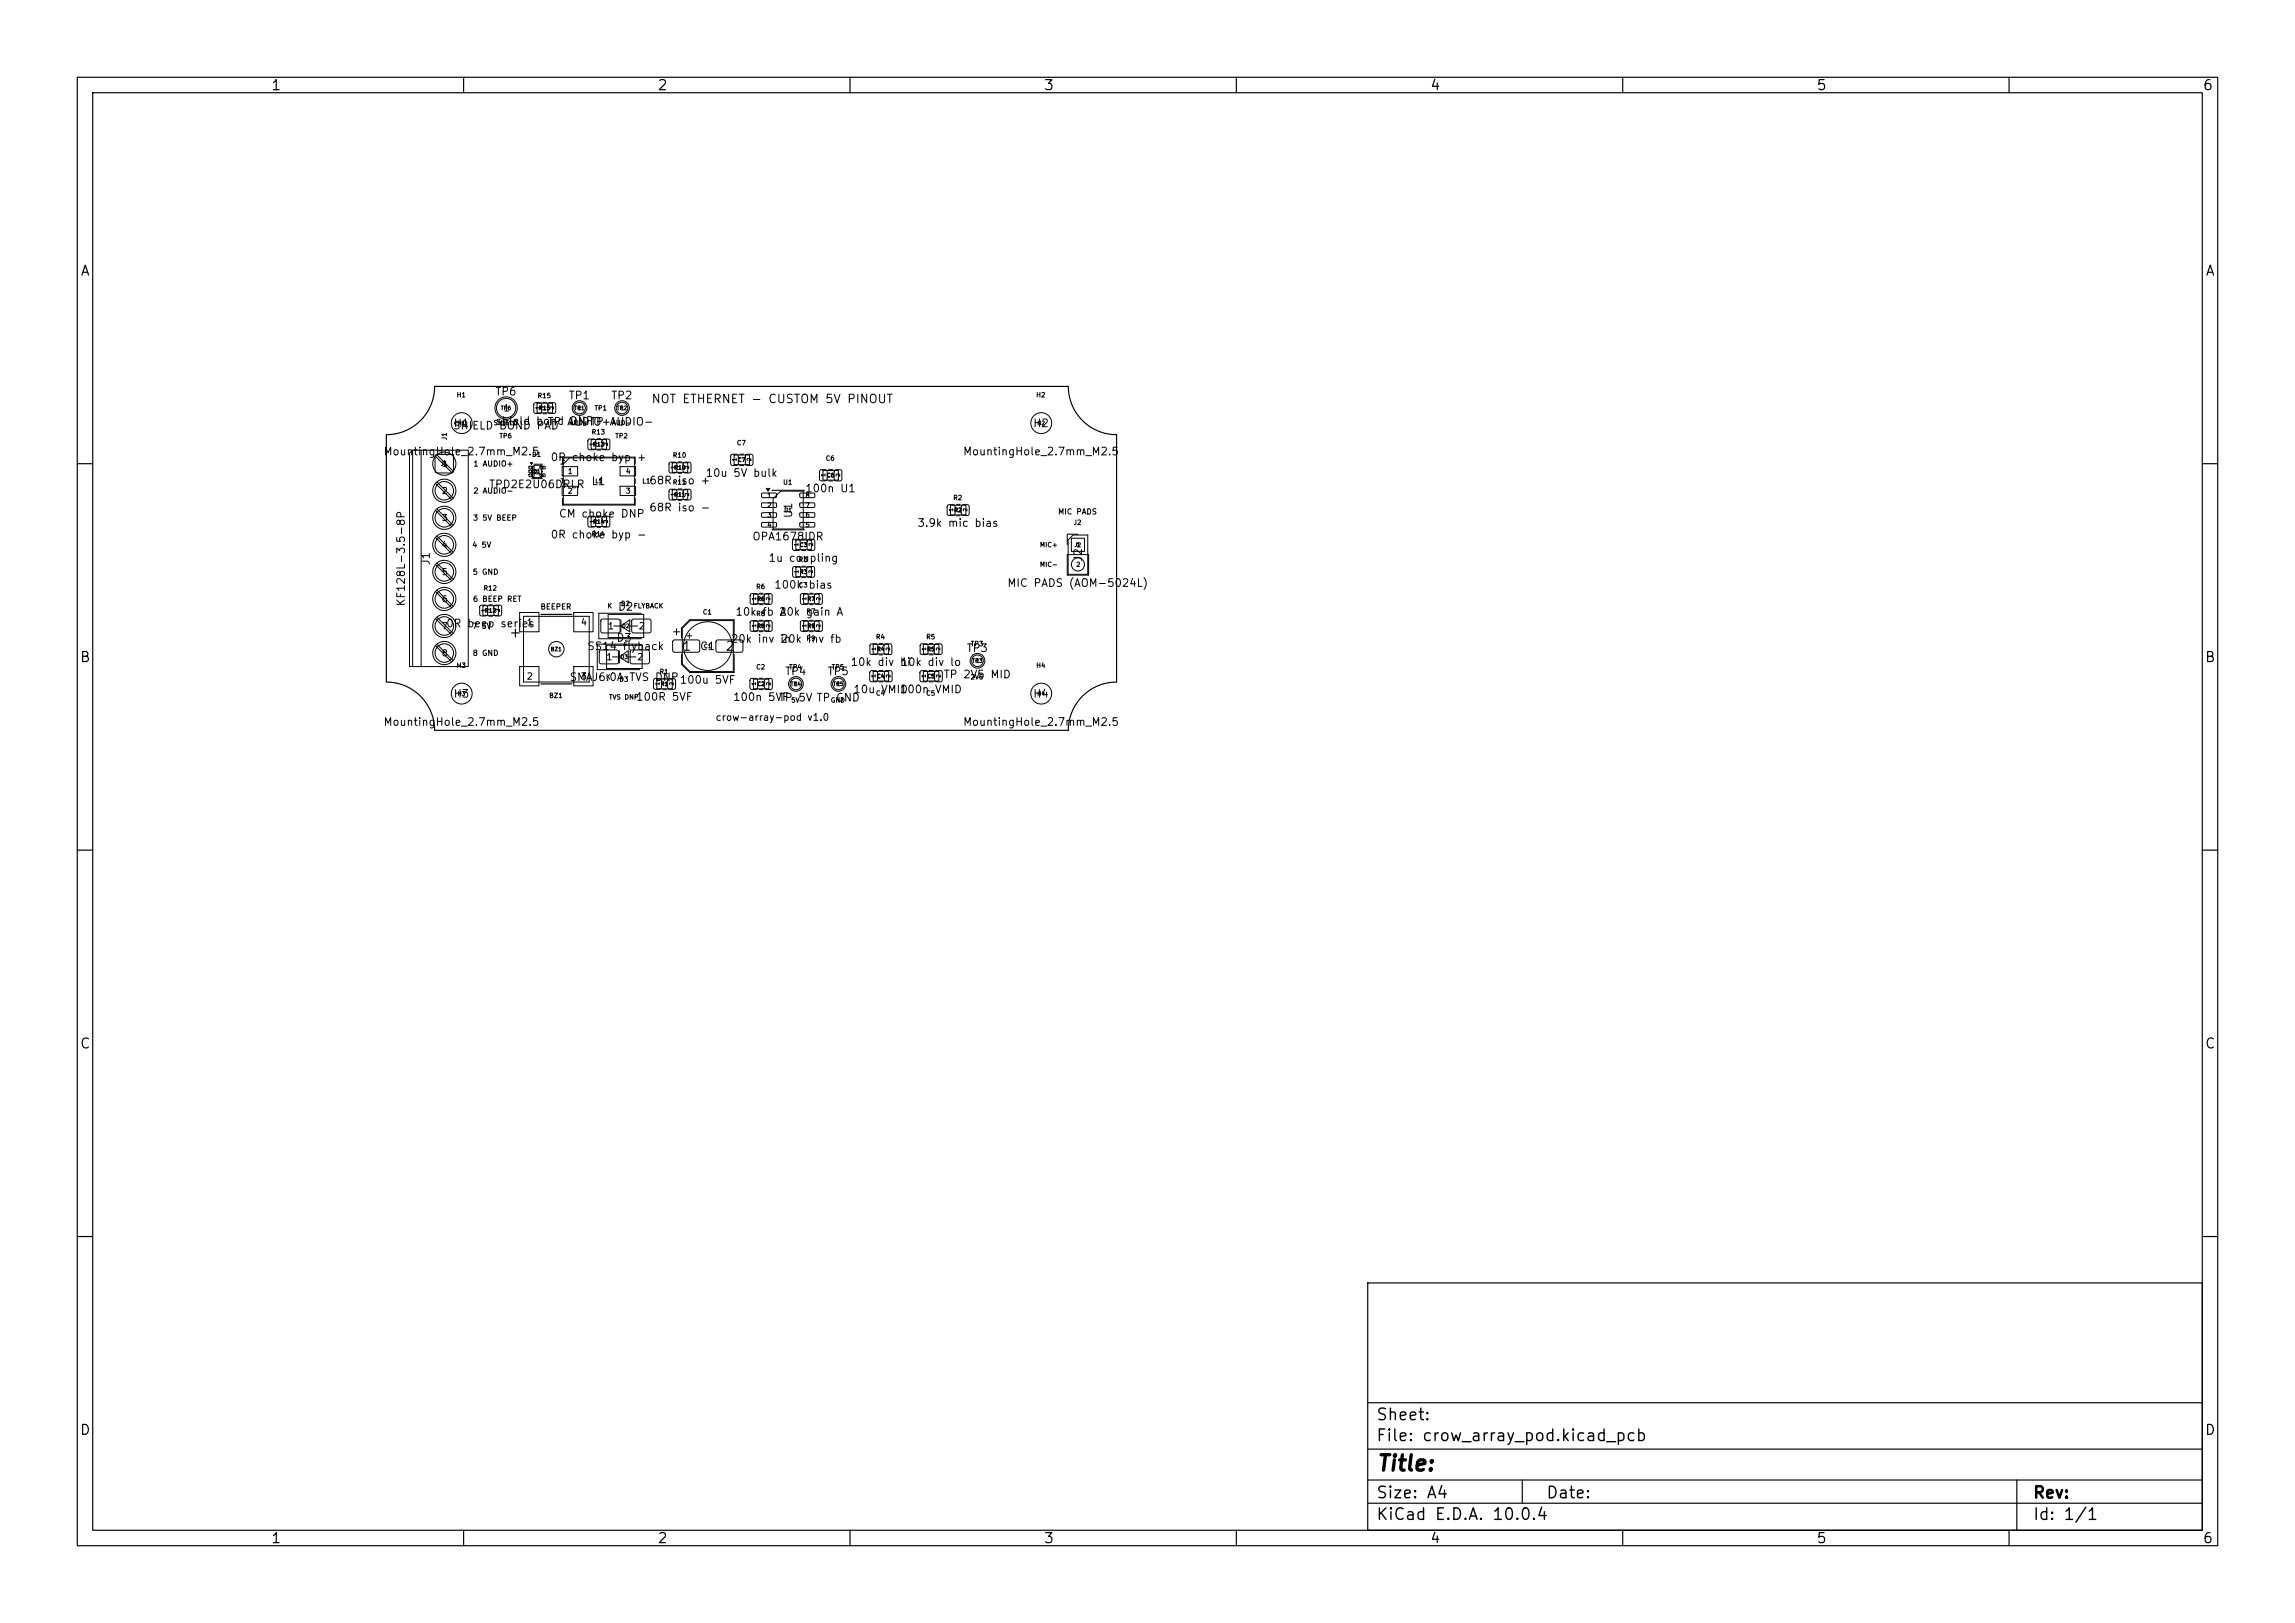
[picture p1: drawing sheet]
<svg xmlns="http://www.w3.org/2000/svg" width="297mm" height="210mm" viewBox="0 0 297 210" stroke-linecap="round" stroke-linejoin="round" font-family="sans-serif">
<defs><g id="words">
<text font-size="2" x="178" y="190.8">Title:</text>
<g font-size="1.5">
<text x="178" y="184.2">Sheet:</text>
<text x="178" y="186.9">File: crow_array_pod.kicad_pcb</text>
<text x="178" y="197.1">KiCad E.D.A. 10.0.4</text>
<text x="178" y="194.3">Size: A4</text>
<text x="200" y="194.3">Date:</text>
<text x="263" y="194.3">Rev:</text>
<text x="263" y="197.1">Id: 1/1</text>
</g>
<g font-size="1.3">
<text x="35" y="12">1</text>
<text x="85" y="12">2</text>
<text x="135" y="12">3</text>
<text x="185" y="12">4</text>
<text x="235" y="12">5</text>
<text x="285" y="12">6</text>
<text x="10.3" y="36">A</text>
<text x="285.4" y="36">A</text>
<text x="10.3" y="86">B</text>
<text x="285.3" y="86">B</text>
<text x="10.3" y="136">C</text>
<text x="285.3" y="136">C</text>
<text x="10.3" y="186">D</text>
<text x="285.3" y="186">D</text>
<text x="35" y="200">1</text>
<text x="85" y="200">2</text>
<text x="135" y="200">3</text>
<text x="185" y="200">4</text>
<text x="235" y="200">5</text>
<text x="285" y="200">6</text>
</g>
<g font-size="1.2">
<text x="88.2" y="84.5">1</text>
<text x="93.8" y="84.5">2</text>
</g>
<text font-size="1.1" x="84.2" y="52.4">NOT ETHERNET - CUSTOM 5V PINOUT</text>
<g font-size="1">
<text x="64" y="51.4">TP6</text>
<text x="73.5" y="51.9">TP1</text>
<text x="79" y="51.9">TP2</text>
<text x="49.6" y="59.2">MountingHole_2.7mm_M2.5</text>
<text x="58.5" y="55.8">SHIELD BOND PAD</text>
<text x="58.6" y="55.5">H1</text>
<text x="64" y="55.2">shield bond AUDIO+AUDIO-</text>
<text x="70.8" y="55.3">TP</text>
<text x="71.2" y="59.9">0R choke byp</text>
<text x="73.7" y="55.2">DNP</text>
<text x="76.3" y="55.3">TP</text>
<text x="82.3" y="59.9">+</text>
<text x="124.6" y="59.2">MountingHole_2.7mm_M2.5</text>
<text x="133.6" y="55.5">H2</text>
<text x="63.2" y="63.4">TPD2E2U06DRLR</text>
<text x="76.5" y="63">L1</text>
<text x="83.9" y="62.9">68R iso +</text>
<text x="91.2" y="61.9">10u 5V bulk</text>
<text x="104.1" y="63.9">100n U1</text>
<text x="71.2" y="69.9">0R choke byp -</text>
<text x="72.3" y="67.2">CM choke DNP</text>
<text x="83.9" y="66.4">68R iso -</text>
<text x="97.3" y="70.2">OPA1678IDR</text>
<text x="102.8" y="67.1" transform="rotate(-90 102.8 67.1)">U1</text>
<text x="118.6" y="68.4">3.9k mic bias</text>
<text x="55.9" y="73.2" transform="rotate(-90 55.9 73.2)">J1</text>
<text x="99.4" y="72.9">1u coupling</text>
<text x="100.1" y="76.4">100k bias</text>
<text x="130.3" y="76.2">MIC PADS (AOM-5024L)</text>
<text x="140.3" y="72.8" transform="rotate(-90 140.3 72.8)">J2</text>
<text x="52.6" y="78.5" transform="rotate(-90 52.6 78.5)">KF128L-3.5-8P</text>
<text x="57.7" y="81.4">0R beep series</text>
<text x="79.7" y="83.3">D3</text>
<text x="79.9" y="79.3">D2</text>
<text x="94.5" y="83.4">20k inv in</text>
<text x="95.1" y="79.9">10k fb 20k gain A</text>
<text x="100.8" y="79.9">A</text>
<text x="100.9" y="83.4">20k inv fb</text>
<text x="73.6" y="88.4">SMAJ6.0A TVS DNP</text>
<text x="75.9" y="84.4">SS14 flyback</text>
<text x="87.9" y="88.7">100u 5VF</text>
<text x="90.5" y="84.4">C1</text>
<text x="101.5" y="87.6">TP4</text>
<text x="107" y="87.6">TP5</text>
<text x="110" y="86.4">10k div hi</text>
<text x="110.4" y="89.9">10u VMID</text>
<text x="116.4" y="89.9">100n VMID</text>
<text x="116.5" y="86.4">10k div lo</text>
<text x="122" y="88">TP 2V5 MID</text>
<text x="125" y="84.6">TP3</text>
<text x="49.6" y="94.2">MountingHole_2.7mm_M2.5</text>
<text x="58.6" y="90.5">H3</text>
<text x="82.2" y="90.9">100R 5VF</text>
<text x="94.8" y="90.9">100n 5VF</text>
<text x="100.7" y="91">TP 5V TP GND</text>
<text x="124.6" y="94.2">MountingHole_2.7mm_M2.5</text>
<text x="133.6" y="90.5">H4</text>
</g>
<text font-size=".9" x="92.5" y="93.5">crow-array-pod v1.0</text>
<g font-size=".8">
<text x="65.1" y="53.4">1</text>
<text x="57.1" y="60.6">1</text>
<text x="57.1" y="64.1">2</text>
<text x="57.1" y="67.6">3</text>
<text x="57.1" y="71.1">4</text>
<text x="57.1" y="74.6">5</text>
<text x="57.1" y="78.1">6</text>
<text x="57.1" y="81.6">7</text>
<text x="68.1" y="81.1">1</text>
<text x="75.1" y="81.1">4</text>
<text x="78.6" y="81.6">1</text>
<text x="82.6" y="81.6">2</text>
<text x="57.1" y="85.1">8</text>
<text x="68.1" y="88.1">2</text>
<text x="75.1" y="88.1">3</text>
<text x="78.4" y="85.6">1</text>
<text x="82.4" y="85.6">2</text>
</g>
<g font-size=".7">
<text x="61.2" y="60.5">1 AUDIO+</text>
<text x="61.2" y="64">2 AUDIO-</text>
<text x="73.4" y="61.5">1</text>
<text x="73.4" y="64">2</text>
<text x="80.9" y="64">3</text>
<text x="80.9" y="61.5">4</text>
<text x="61" y="71">4 5V</text>
<text x="61.1" y="67.5">3 5V BEEP</text>
<text x="136.9" y="66.7">MIC PADS</text>
<text x="61.1" y="74.5">5 GND</text>
<text x="61" y="81.5">7 5V</text>
<text x="61.1" y="78">6 BEEP RET</text>
<text x="69.9" y="79">BEEPER</text>
<text x="61.1" y="85">8 GND</text>
</g>
<g font-size=".6">
<text x="59" y="51.6">H1</text>
<text x="69.5" y="51.7">R15</text>
<text x="76.9" y="53.3">TP1</text>
<text x="134" y="51.6">H2</text>
<text x="58" y="57" transform="rotate(-90 58 57)">J1</text>
<text x="63.8" y="55.2">SHIELD</text>
<text x="64.6" y="56.9">TP6</text>
<text x="68.8" y="59.3">D1</text>
<text x="73.6" y="55.2">AUD+</text>
<text x="76.5" y="56.4">R13</text>
<text x="79.1" y="55.2">AUD-</text>
<text x="79.6" y="56.9">TP2</text>
<text x="87" y="59.4">R10</text>
<text x="95.3" y="57.8">C7</text>
<text x="106.8" y="59.8">C6</text>
<text x="83.1" y="62.7">L1</text>
<text x="87" y="62.9">R11</text>
<text x="99.2" y="64.6">1</text>
<text x="99.2" y="65.8">2</text>
<text x="101.3" y="62.9">U1</text>
<text x="104.2" y="65.8">7</text>
<text x="104.2" y="64.6">8</text>
<text x="123.3" y="64.9">R2</text>
<text x="76.5" y="69.6">R14</text>
<text x="99.2" y="67.1">3</text>
<text x="99.2" y="68.4">4</text>
<text x="104.2" y="68.4">5</text>
<text x="104.2" y="67.1">6</text>
<text x="134.5" y="71">MIC+</text>
<text x="138.9" y="68.1">J2</text>
<text x="139.2" y="70.9">1</text>
<text x="62.5" y="76.6">R12</text>
<text x="97.8" y="76.4">R6</text>
<text x="103.3" y="76.2">C3</text>
<text x="103.3" y="72.9">R3</text>
<text x="134.5" y="73.5">MIC-</text>
<text x="139.2" y="73.5">2</text>
<text x="78.6" y="78.9">K</text>
<text x="80.3" y="78.6">D2</text>
<text x="82" y="78.9">FLYBACK</text>
<text x="90.9" y="79.7">C1</text>
<text x="97.8" y="79.9">R8</text>
<text x="104.3" y="83.1">R9</text>
<text x="104.3" y="79.6">R7</text>
<text x="113.3" y="82.9">R4</text>
<text x="119.8" y="82.9">R5</text>
<text x="125.6" y="83.8">TP3</text>
<text x="59" y="86.6">H3</text>
<text x="78.4" y="88.1">K</text>
<text x="80.1" y="88.4">D3</text>
<text x="85.3" y="87.4">R1</text>
<text x="97.8" y="86.8">C2</text>
<text x="102.1" y="86.8">TP4</text>
<text x="107.6" y="86.8">TP5</text>
<text x="125.5" y="88.1">2V5</text>
<text x="134" y="86.6">H4</text>
<text x="71" y="90.5">BZ1</text>
<text x="78.8" y="90.7">TVS DNP</text>
<text x="102.3" y="91.1">5V</text>
<text x="107.5" y="91.1">GND</text>
<text x="113.3" y="90.2">C4</text>
<text x="119.8" y="90.2">C5</text>
</g>
<g font-size=".5">
<text x="64.8" y="53.2">TP6</text>
<text x="69.7" y="53.2">R15</text>
<text x="69.9" y="53" transform="rotate(-90 69.9 53)">1</text>
<text x="71.8" y="53" transform="rotate(-90 71.8 53)">2</text>
<text x="74.3" y="53.2">TP1</text>
<text x="74.7" y="53.2">1</text>
<text x="79.8" y="53.2">TP2</text>
<text x="80.2" y="53.2">1</text>
<text x="59.2" y="55.1">H1</text>
<text x="76.7" y="57.9">R13</text>
<text x="76.9" y="57.7" transform="rotate(-90 76.9 57.7)">1</text>
<text x="78.8" y="57.7" transform="rotate(-90 78.8 57.7)">2</text>
<text x="95.4" y="59.7" transform="rotate(-90 95.4 59.7)">1</text>
<text x="95.4" y="59.9">C7</text>
<text x="97.3" y="59.7" transform="rotate(-90 97.3 59.7)">2</text>
<text x="134.2" y="55.1">H2</text>
<text x="57" y="60.4">J1</text>
<text x="68.9" y="61.4">D1</text>
<text x="77" y="62.6">L1</text>
<text x="87.2" y="60.9">R10</text>
<text x="87.2" y="64.4">R11</text>
<text x="87.4" y="64.2" transform="rotate(-90 87.4 64.2)">1</text>
<text x="87.4" y="60.7" transform="rotate(-90 87.4 60.7)">1</text>
<text x="89.3" y="64.2" transform="rotate(-90 89.3 64.2)">2</text>
<text x="89.3" y="60.7" transform="rotate(-90 89.3 60.7)">2</text>
<text x="106.9" y="61.7" transform="rotate(-90 106.9 61.7)">1</text>
<text x="106.9" y="61.9">C6</text>
<text x="108.8" y="61.7" transform="rotate(-90 108.8 61.7)">2</text>
<text x="76.7" y="67.9">R14</text>
<text x="76.9" y="67.7" transform="rotate(-90 76.9 67.7)">1</text>
<text x="78.8" y="67.7" transform="rotate(-90 78.8 67.7)">2</text>
<text x="101.4" y="66.4">U1</text>
<text x="103.4" y="70.7" transform="rotate(-90 103.4 70.7)">1</text>
<text x="103.4" y="70.9">C3</text>
<text x="105.3" y="70.7" transform="rotate(-90 105.3 70.7)">2</text>
<text x="123.4" y="66.4">R2</text>
<text x="123.4" y="66.2" transform="rotate(-90 123.4 66.2)">1</text>
<text x="125.3" y="66.2" transform="rotate(-90 125.3 66.2)">2</text>
<text x="139" y="70.9">J2</text>
<text x="97.9" y="77.9">R6</text>
<text x="97.9" y="77.7" transform="rotate(-90 97.9 77.7)">1</text>
<text x="99.8" y="77.7" transform="rotate(-90 99.8 77.7)">2</text>
<text x="103.4" y="74.4">R3</text>
<text x="103.4" y="74.2" transform="rotate(-90 103.4 74.2)">1</text>
<text x="104.4" y="77.9">R7</text>
<text x="104.4" y="77.7" transform="rotate(-90 104.4 77.7)">1</text>
<text x="105.3" y="74.2" transform="rotate(-90 105.3 74.2)">2</text>
<text x="106.3" y="77.7" transform="rotate(-90 106.3 77.7)">2</text>
<text x="62.7" y="79.4">R12</text>
<text x="62.9" y="79.2" transform="rotate(-90 62.9 79.2)">1</text>
<text x="64.8" y="79.2" transform="rotate(-90 64.8 79.2)">2</text>
<text x="80.4" y="81.4">D2</text>
<text x="91" y="84">C1</text>
<text x="97.9" y="81.4">R8</text>
<text x="97.9" y="81.2" transform="rotate(-90 97.9 81.2)">1</text>
<text x="99.8" y="81.2" transform="rotate(-90 99.8 81.2)">2</text>
<text x="104.4" y="81.4">R9</text>
<text x="104.4" y="81.2" transform="rotate(-90 104.4 81.2)">1</text>
<text x="106.3" y="81.2" transform="rotate(-90 106.3 81.2)">2</text>
<text x="71.2" y="84.4">BZ1</text>
<text x="80.2" y="85.4">D3</text>
<text x="85.4" y="88.9">R1</text>
<text x="85.4" y="88.7" transform="rotate(-90 85.4 88.7)">1</text>
<text x="87.3" y="88.7" transform="rotate(-90 87.3 88.7)">2</text>
<text x="97.9" y="88.7" transform="rotate(-90 97.9 88.7)">1</text>
<text x="97.9" y="88.9">C2</text>
<text x="99.8" y="88.7" transform="rotate(-90 99.8 88.7)">2</text>
<text x="102.3" y="88.9">TP4</text>
<text x="102.7" y="88.9">1</text>
<text x="107.8" y="88.9">TP5</text>
<text x="108.2" y="88.9">1</text>
<text x="113.4" y="87.7" transform="rotate(-90 113.4 87.7)">1</text>
<text x="113.4" y="84.4">R4</text>
<text x="113.4" y="87.9">C4</text>
<text x="113.4" y="84.2" transform="rotate(-90 113.4 84.2)">1</text>
<text x="115.3" y="84.2" transform="rotate(-90 115.3 84.2)">2</text>
<text x="115.3" y="87.7" transform="rotate(-90 115.3 87.7)">2</text>
<text x="119.9" y="87.7" transform="rotate(-90 119.9 87.7)">1</text>
<text x="119.9" y="84.4">R5</text>
<text x="119.9" y="87.9">C5</text>
<text x="119.9" y="84.2" transform="rotate(-90 119.9 84.2)">1</text>
<text x="121.8" y="84.2" transform="rotate(-90 121.8 84.2)">2</text>
<text x="121.8" y="87.7" transform="rotate(-90 121.8 87.7)">2</text>
<text x="125.8" y="85.9">TP3</text>
<text x="126.2" y="85.9">1</text>
<text x="59.2" y="90.1">H3</text>
<text x="134.2" y="90.1">H4</text>
</g>
<text font-size=".4" x="69.8" y="61.4" transform="rotate(-90 69.8 61.4)">D1</text>
<g font-size=".2">
<text x="68.7" y="60.7">1</text>
<text x="68.7" y="61.2">2</text>
<text x="68.7" y="61.7">3</text>
<text x="70.1" y="61.7">4</text>
<text x="70.1" y="60.7">5</text>
</g>
</g></defs>
<g fill="none" stroke="#000" stroke-width=".15">
<path d="M10 10h277v190h-277zM12 12h273v186h-273zM60 10v2M110 10v2M160 10v2M210 10v2M260 10v2M56.3 50h81.9a6.2 6.2 0 0 0 6.3 6.3v32a6.3 6.3 0 0 0-6.3 6.2h-81.9a6.2 6.2 0 0 0-6.3-6.2v-32a6.2 6.2 0 0 0 6.3-6.3zM10 60h2M70 79.5h4M285 60h2M66.2 81.9h1"/>
<path d="M66.7 81.4v1M70 88.5h4M10 110h2M285 110h2M10 160h2M177 166h108v32h-108zM285 160h2M60 198v2M110 198v2M160 198v2M177 194.5h108M177 191.5h108"/>
<path d="M177 187.5h108M177 181.5h108M197 191.5v3M210 198v2M260 198v2M261 191.5v6.5"/>
</g>
<g fill="none" stroke="#000" stroke-width=".13">
<path d="M53.4 58.3h7.2v28h-7.6v-27.6zM53.4 58.3v28M54.5 58.3v28M56.4 59l2.1 2.1M56.4 58.9l.2-.1h1.8l.2 .1 .1 .1v2l-.1 .1-.2 .1h-1.8l-.2-.1-.1-.1v-2zM56.5 58.9l2.1 2.1M68.6 59.9h.3l-.1 .2zM69.1 52.2l.7-.1 .3 .2v1l-.2 .2h-.6l-.2-.2v-1zM69.5 52.2h2v1.2h-2zM70.3 52.1h.4M70.3 53.5h.4M71 52.2l.7-.1 .2 .2v1l-.1 .2h-.7l-.2-.2v-1z"/>
<path d="M72.9 59.4l.1-.1h9.1v6h-9.2zM73.7 59.3l-.8 .8M76.1 56.9l.7-.1 .3 .2v1l-.2 .2h-.6l-.2-.2v-1zM76.5 56.9h2v1.2h-2zM77.3 58.2h.4M77.3 56.8h.4M78 56.9l.7-.1 .2 .2v1l-.1 .2h-.7l-.2-.2v-1zM86.6 59.9l.8-.1 .2 .2v1l-.2 .2h-.6l-.2-.2v-1zM87 59.9h2v1.2h-2zM87.8 59.8h.4M88.5 59.9l.7-.1 .2 .2v1l-.1 .2h-.6l-.3-.2v-1zM94.6 58.8h.7l.2 .1v1.1l-.1 .2h-.6l-.2-.1-.1-1.1z"/>
<path d="M95 58.9h2v1.2h-2zM95.7 58.8h.6M96.5 58.8h.7l.2 .1v1.1l-.1 .2h-.6l-.2-.1-.1-1.1zM56.4 62.5l2.1 2.1M56.4 66l2.1 2.1M56.4 69.5l2.1 2.1M56.4 73l2.1 2.1M56.4 76.5l2.1 2.1M56.5 62.4l2.1 2.1M56.5 65.9l2.1 2.1M56.5 69.4l2.1 2.1M56.5 72.9l2.1 2.1"/>
<path d="M56.5 76.4l2.1 2.1M56.5 79.9l2.1 2.1M62.1 78.4l.8-.1 .2 .2v.9l-.2 .3h-.6l-.2-.2v-.9zM62.5 78.4h2v1.2h-2zM63.3 79.7h.4M63.3 78.3h.4M64 78.4l.7-.1 .2 .2v.9l-.1 .3h-.7l-.2-.2v-.9zM67.3 79.3h2.4v2.4h-2.4zM67.7 79.8h8.5v8.5h-8.5zM68.5 60.4l.6-.1v.3l-.6 .1zM68.5 60.9l.6-.1v.3l-.6 .1zM68.5 61.4l.6-.1v.3l-.6 .1z"/>
<path d="M68.8 61.9h1.4M68.9 60.5l.3-.3h.9v1.6h-1.2zM69.1 60.1h1.1M69.9 61.4l.6-.1v.3l-.6 .1zM69.9 60.4l.6-.1v.3l-.6 .1zM70.2 60.9v.2M72.6 60.1h.2v-.9h9.4v.9M72.6 62h.2v.6M72.7 60.4h2v1.2h-2zM72.7 62.9h2v1.2h-2zM72.8 64.5v.9h9.4v-.9M74.3 79.3h2.4v2.4h-2.4z"/>
<path d="M76.1 66.9l.7-.1 .3 .2v1l-.2 .2h-.6l-.2-.2v-1zM76.5 66.9h2v1.2h-2zM77.3 66.8h.4M77.3 68.2h.4M78 66.9l.7-.1 .2 .2v1l-.1 .2h-.7l-.2-.2v-1zM78.7 79.5h4.6v3h-4.6zM80.3 62.9h2v1.2h-2zM80.3 60.4h2v1.2h-2zM82.2 62v.6M83 79.4h-5.5v3.3h5.5M86.6 63.4l.8-.1 .2 .2v.9l-.2 .3h-.6l-.2-.2v-.9zM87 63.4h2v1.2h-2z"/>
<path d="M87.8 63.3h.4M87.8 64.7h.4M87.8 61.2h.4M88.5 63.4l.7-.1 .2 .2v.9l-.1 .3h-.6l-.3-.2v-.9zM95.7 60.2h.6M97.1 76.9l.7-.1 .3 .2v1l-.2 .2h-.6l-.2-.2v-1zM97.5 76.9h2v1.2h-2zM98.3 76.8h.4M98.3 78.2h.4M98.6 63.8h1.8l.1 .1v.4l-.1 .1h-1.8l-.1-.2zM98.6 65.1h1.8l.1 .1v.4l-.1 .1h-1.8l-.1-.2zM98.6 66.4l1.8-.1 .1 .2v.3l-.1 .1h-1.8l-.1-.1z"/>
<path d="M98.6 67.6h1.8l.1 .2v.3l-.1 .1h-1.8l-.1-.1zM99 76.9l.7-.1 .2 .2v1l-.1 .2h-.7l-.2-.2v-1zM99.2 63.2h.4l-.2 .3zM99.9 63.5v-.1h4.2v.1M99.9 68.5v.1h4.2v-.1M101 63.6h3v4.8h-3.9v-3.9zM102.6 69.8h.7l.2 .1v1.1l-.1 .2h-.6l-.2-.1-.1-1.1zM102.6 73.4l.8-.1 .2 .2v.9l-.2 .3h-.6l-.2-.2v-.9zM103 69.9h2v1.2h-2zM103 73.4h2v1.2h-2zM103.5 67.6h1.9v.2v.3l-.1 .1h-1.7l-.1-.1zM103.5 66.4l1.9-.1v.2v.3l-.1 .1h-1.7l-.1-.1z"/>
<path d="M103.5 65.1h1.9v.1v.4l-.1 .1h-1.7l-.1-.2zM103.5 63.8h1.9v.1v.4l-.1 .1h-1.7l-.1-.2zM103.6 76.9l.8-.1 .2 .2v1l-.2 .2h-.6l-.2-.2v-1zM103.7 69.8h.6M103.7 71.2h.6M103.8 73.3h.4M103.8 74.7h.4M104 76.9h2v1.2h-2zM104.5 73.4l.7-.1 .2 .2v.9l-.1 .3h-.6l-.3-.2v-.9zM104.5 69.8h.7l.2 .1v1.1l-.1 .2h-.6l-.2-.1-.1-1.1zM104.8 76.8h.4M104.8 78.2h.4"/>
<path d="M105.5 76.9l.7-.1 .2 .2v1l-.1 .2h-.6l-.3-.2v-1zM106.1 60.8h.7l.2 .1 .1 1.1-.2 .2h-.6l-.2-.1v-1.1zM106.5 60.9h2v1.2h-2zM107.2 60.8h.6M107.2 62.2h.6M108 60.8h.7l.2 .1v1.1l-.1 .2h-.6l-.2-.1-.1-1.1zM122.6 65.4l.8-.1 .2 .2v.9l-.2 .3h-.6l-.2-.2v-.9zM123 65.4h2v1.2h-2zM123.8 65.3h.4M123.8 66.7h.4M124.5 65.4l.7-.1 .2 .2v.9l-.1 .3h-.7l-.2-.2v-.9zM138.1 71.8h2.8v2.6h-2.8z"/>
<path d="M138.2 69.9l.7-.7h1.9v5.1h-2.6zM138.6 69.7h1.7v1.7h-1.7zM139.5 69.1h-1.4v1.4M56.4 80l2.1 2.1M56.4 83.5l2.1 2.1M56.5 83.4l2.1 2.1M67.3 86.3h2.4v2.4h-2.4zM74.3 86.3h2.4v2.4h-2.4zM77.6 84.2l.2-.1h2l.2 .1v.2v1.4l-.2 .1h-2l-.2-.1v-.1zM77.8 80.2l.2-.1h2l.2 .1 .1 .2-.1 1.4-.2 .1h-2l-.2-.1-.1-.1zM78.5 83.5h4.6v3h-4.6zM79.2 85h1"/>
<path d="M79.4 81h1M80.2 84.2v1.6M80.2 85l1.1-.8v1.6zM80.4 80.2v1.6M80.4 81l1.1-.8v1.6zM81.3 85h1M81.5 81h1M81.6 84.2l.2-.1h2l.2 .1 .1 .2-.1 1.4-.2 .1h-2l-.2-.1v-.1zM81.8 80.2l.2-.1h2l.2 .1 .1 .2-.1 1.4-.2 .1h-2l-.2-.1-.1-.1zM82.8 83.4h-5.5v3.3h5.5M84.6 87.9l.8-.1 .2 .2v1l-.2 .2h-.6l-.2-.2v-.9zM85 87.9h2v1.2h-2z"/>
<path d="M85.8 87.8h.4M85.8 89.2h.4M86.5 87.9l.7-.1 .2 .2v1l-.1 .2h-.6l-.3-.2v-.9zM87.1 82.9l.2-.1h3.1l.1 .3v1.1l-.2 .2h-3.1l-.1-.3zM87.2 81.8h.7M87.6 81.4v.7M88.2 82.5v-1.2l1.1-1.1h5.7v2.3M88.2 84.7v1.2l1.1 1.1h5.7v-2.3M88.9 82.3h.6M89.2 82v.6M89.3 80.3h5.6v6.6h-5.6l-1-1v-4.6zM92.7 82.9l.2-.1h3.1l.1 .3v1.1l-.2 .2h-3.1l-.1-.3z"/>
<path d="M97.1 87.8h.7l.2 .1 .1 1.1-.2 .2h-.6l-.2-.1v-1.1zM97.1 80.4l.7-.1 .3 .2v.9l-.2 .3h-.6l-.2-.2v-.9zM97.5 80.4h2v1.2h-2zM97.5 87.9h2v1.2h-2zM98.2 87.8h.6M98.2 89.2h.6M98.3 80.3h.4M98.3 81.7h.4M99 80.4l.7-.1 .2 .2v.9l-.1 .3h-.7l-.2-.2v-.9zM99 87.8h.7l.2 .1 .1 1.1-.2 .2h-.6l-.2-.1v-1.1zM103.6 80.4l.8-.1 .2 .2v.9l-.2 .3h-.6l-.2-.2v-.9zM104 80.4h2v1.2h-2z"/>
<path d="M104.8 80.3h.4M104.8 81.7h.4M105.5 80.4l.7-.1 .2 .2v.9l-.1 .3h-.6l-.3-.2v-.9zM112.6 86.8h.7l.2 .1v1.1l-.1 .2h-.6l-.2-.1-.1-1.1zM112.6 83.4l.8-.1 .2 .2v.9l-.2 .3h-.6l-.2-.2v-.9zM113 86.9h2v1.2h-2zM113 83.4h2v1.2h-2zM113.7 86.8h.6M113.7 88.2h.6M113.8 83.3h.4M113.8 84.7h.4M114.5 83.4l.7-.1 .2 .2v.9l-.1 .3h-.6l-.3-.2v-.9z"/>
<path d="M114.5 86.8h.7l.2 .1 .1 1.1-.2 .2h-.6l-.2-.1v-1.1zM119.1 86.8h.7l.2 .1 .1 1.1-.2 .2h-.6l-.2-.1v-1.1zM119.1 83.4l.7-.1 .3 .2v.9l-.2 .3h-.6l-.2-.2v-.9zM119.5 83.4h2v1.2h-2zM119.5 86.9h2v1.2h-2zM120.2 86.8h.6M120.2 88.2h.6M120.3 83.3h.4M120.3 84.7h.4M121 83.4l.7-.1 .2 .2v.9l-.1 .3h-.6l-.3-.2v-.9zM121 86.8h.7l.2 .1v1.1l-.1 .2h-.6l-.2-.1-.1-1.1z"/>
<circle cx="57.5" cy="60" r="1.5"/>
<circle cx="59.7" cy="54.7" r="1.35"/>
<circle cx="65.5" cy="52.8" r="1.25"/>
<circle cx="65.5" cy="52.8" r="1.45"/>
<circle cx="75" cy="52.8" r=".95"/>
<circle cx="75" cy="52.8" r=".75"/>
<circle cx="80.5" cy="52.8" r=".75"/>
<circle cx="80.5" cy="52.8" r=".95"/>
<circle cx="134.8" cy="54.7" r="1.35"/>
<circle cx="57.5" cy="77.5" r="1.5"/>
<circle cx="57.5" cy="74" r="1.5"/>
<circle cx="57.5" cy="67" r="1.5"/>
<circle cx="57.5" cy="70.5" r="1.5"/>
<circle cx="57.5" cy="63.5" r="1.5"/>
<circle cx="57.5" cy="63.5" r="1.2"/>
<circle cx="57.5" cy="70.5" r="1.2"/>
<circle cx="57.5" cy="67" r="1.2"/>
<circle cx="57.5" cy="74" r="1.2"/>
<circle cx="57.5" cy="77.5" r="1.2"/>
<circle cx="139.5" cy="73" r=".85"/>
<circle cx="57.5" cy="84.5" r="1.5"/>
<circle cx="57.5" cy="81" r="1.5"/>
<circle cx="57.5" cy="81" r="1.2"/>
<circle cx="57.5" cy="84.5" r="1.2"/>
<circle cx="59.7" cy="89.7" r="1.35"/>
<circle cx="72" cy="84" r="1"/>
<circle cx="91.6" cy="83.6" r="3.1"/>
<circle cx="103" cy="88.5" r=".75"/>
<circle cx="103" cy="88.5" r=".95"/>
<circle cx="108.5" cy="88.5" r=".95"/>
<circle cx="108.5" cy="88.5" r=".75"/>
<circle cx="126.5" cy="85.5" r=".95"/>
<circle cx="126.5" cy="85.5" r=".75"/>
<circle cx="134.8" cy="89.7" r="1.35"/>
</g>
<path d="M68.6 59.9h.3l-.1 .2zM99.2 63.2h.4l-.2 .3z" fill="#000"/>
<use href="#words"/>
</svg>
